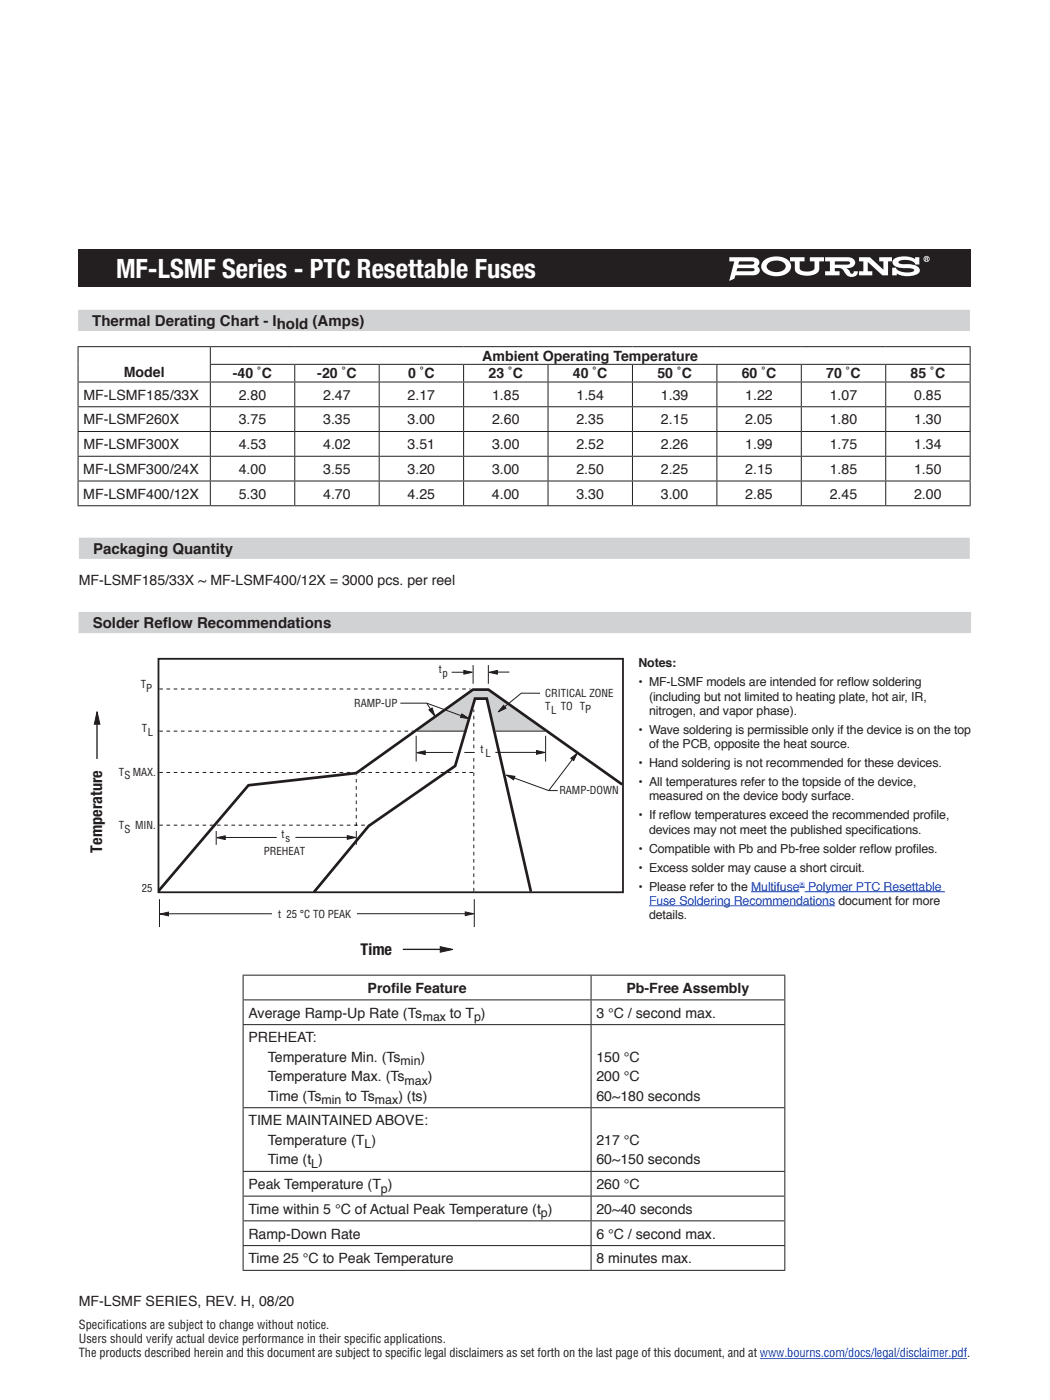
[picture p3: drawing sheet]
<svg xmlns="http://www.w3.org/2000/svg" width="210mm" height="279mm" viewBox="0 0 210 279" stroke-linecap="round" stroke-linejoin="round" font-family="sans-serif">
<defs><g id="words">
<text font-size="5.6" fill="#fff" x="23.2" y="56.2">3312 - 2 mm SMD Trimming Potentiometer</text>
<text font-size="5.3" fill="#fff" x="23.2" y="55.5">MF-LSMF Series - PTC Resettable Fuses</text>
<g font-size="3.2" fill="#211d1e">
<text x="20.4" y="170.1" transform="rotate(-90 20.4 170.1)">Temperature</text>
<text x="72" y="190.5">Time</text>
</g>
<g font-size="3" fill="#231f20">
<text x="18.4" y="65">Thermal Derating Chart - Ihold (Amps)</text>
<text x="18.6" y="110.5">Packaging Quantity</text>
<text x="18.5" y="125.3">Solder Ref</text>
<text x="32.5" y="125.3">low Recommendations</text>
</g>
<g font-size="2.9" fill="#211d1e">
<text x="63.4" y="226.5">Materials</text>
<text x="118.7" y="228">I217 °C</text>
<text x="119.5" y="228">nterval</text>
<text x="138.2" y="223.8">Inspect solder joint to determine if solder joint is</text>
<text x="138.2" y="227">acceptable (i.e. exhibits wetting of joint’s surface).</text>
<text x="52.6" y="232.6">•Time (t )</text>
<text x="54.6" y="232.6">Sn 96.5 / Ag 3.0 / Cu 0.5</text>
<text x="138.2" y="230.3">Use the following criteria (ref. acceptability of printed</text>
<text x="138.2" y="233.5">board assemblies, IPC-A-610):</text>
<text x="18.2" y="235.8">test board (8 - 10 mil thick)</text>
<text x="54.6" y="239">clean solder paste</text>
<text x="54.6" y="235.8">Alloy water soluble or no</text>
<text x="138.2" y="238.1">A) Acceptable (see Figure 1)</text>
<text x="52.6" y="245.5">• single sided epoxy glass</text>
<text x="55.4" y="242.3">(see note 1)</text>
<text x="142.5" y="242.6">(1) The solder connection wetting angle (solder to</text>
<text x="146.7" y="245.8">component and solder to PCB termination)</text>
<text x="52.6" y="252">• PC board approx. 4x4x.06 in.</text>
<text x="54.6" y="248.8">(G10) (UL approved)</text>
<text x="146.7" y="249.1">does not exceed 90 °.</text>
<text x="142.5" y="253.6">(2) Solder balls that do not violate minimum</text>
<text x="15.5" y="261.1">3. Ramp up</text>
<text x="52.6" y="261.1">Convection oven</text>
<text x="15.5" y="265.6">4. Preheat (T )</text>
<text x="30" y="266.3">S</text>
<text x="142.5" y="269.1">(1) Solder connection wetting angle exceeding</text>
<text x="15.5" y="270.1">5. Time above liquidus (T )</text>
<text x="44" y="270.8">L</text>
<text x="88.5" y="270.1">220 °C</text>
<text x="113" y="270.1">60-90 sec.</text>
<text x="146.7" y="272.4">90 °.</text>
</g>
<g font-size="2.8" fill="#231f20">
<text x="24.7" y="75.3">Model</text>
<text x="46.5" y="75.5">-40 ˚C</text>
<text x="63.3" y="75.5">-20 ˚C</text>
<text x="81.4" y="75.5">0 ˚C</text>
<text x="96.3" y="72">Ambient Operating Temperature</text>
<text x="97.5" y="75.5">23 ˚C</text>
<text x="114.3" y="75.5">40 ˚C</text>
<text x="131.2" y="75.5">50 ˚C</text>
<text x="148" y="75.5">60 ˚C</text>
<text x="164.9" y="75.5">70 ˚C</text>
<text x="181.7" y="75.5">85 ˚C</text>
<text x="16.6" y="79.8">MF-LSMF185/33X</text>
<text x="47.7" y="79.8">2.80</text>
<text x="64.5" y="79.8">2.47</text>
<text x="81.4" y="79.8">2.17</text>
<text x="98.2" y="79.8">1.85</text>
<text x="115" y="79.8">1.54</text>
<text x="131.9" y="79.8">1.39</text>
<text x="148.7" y="79.8">1.22</text>
<text x="165.6" y="79.8">1.07</text>
<text x="182.4" y="79.8">0.85</text>
<text x="16.6" y="89.6">MF-LSMF300X</text>
<text x="16.6" y="84.7">MF-LSMF260X</text>
<text x="47.6" y="89.6">4.53</text>
<text x="47.7" y="84.7">3.75</text>
<text x="64.5" y="89.6">4.02</text>
<text x="64.5" y="84.7">3.35</text>
<text x="81.3" y="89.6">3.51</text>
<text x="81.3" y="84.7">3.00</text>
<text x="98.2" y="89.6">3.00</text>
<text x="98.2" y="84.7">2.60</text>
<text x="115" y="89.6">2.52</text>
<text x="115" y="84.7">2.35</text>
<text x="131.9" y="89.6">2.26</text>
<text x="131.9" y="84.7">2.15</text>
<text x="148.7" y="89.6">1.99</text>
<text x="148.7" y="84.7">2.05</text>
<text x="165.6" y="89.6">1.75</text>
<text x="165.6" y="84.7">1.80</text>
<text x="182.4" y="89.6">1.34</text>
<text x="182.4" y="84.7">1.30</text>
<text x="16.6" y="94.6">MF-LSMF300/24X</text>
<text x="47.6" y="94.6">4.00</text>
<text x="64.5" y="94.6">3.55</text>
<text x="81.3" y="94.6">3.20</text>
<text x="98.2" y="94.6">3.00</text>
<text x="115" y="94.6">2.50</text>
<text x="131.9" y="94.6">2.25</text>
<text x="148.7" y="94.6">2.15</text>
<text x="165.6" y="94.6">1.85</text>
<text x="182.4" y="94.6">1.50</text>
<text x="16.6" y="99.5">MF-LSMF400/12X</text>
<text x="47.6" y="99.5">5.30</text>
<text x="64.5" y="99.5">4.70</text>
<text x="81.3" y="99.5">4.25</text>
<text x="98.2" y="99.5">4.00</text>
<text x="115" y="99.5">3.30</text>
<text x="131.9" y="99.5">3.00</text>
<text x="148.7" y="99.5">2.85</text>
<text x="165.6" y="99.5">2.45</text>
<text x="182.4" y="99.5">2.00</text>
<text x="15.7" y="116.7">MF-LSMF185/33X ~ MF-LSMF400/12X = 3000 pcs. per reel</text>
<text x="49.6" y="203.1">Average Ramp-Up Rate (Ts</text>
<text x="73.4" y="198.1">Prof</text>
<text x="78.1" y="198.1">ile Feature</text>
<text x="89.8" y="203.1">to T )</text>
<text x="119" y="203.1">3 °C / second max.</text>
<text x="125" y="198.1">Pb-Free Assembly</text>
<text x="49.6" y="208">PREHEAT:</text>
<text x="53.4" y="215.8">Temperature Max. (Ts</text>
<text x="53.4" y="211.9">Temperature Min. (Ts</text>
<text x="83.9" y="211.9">)</text>
<text x="85.4" y="215.8">)</text>
<text x="119" y="211.9">150 °C</text>
<text x="119" y="215.8">200 °C</text>
<text x="53.4" y="219.7">Time (Ts</text>
<text x="68.9" y="219.7">to Ts</text>
<text x="79.5" y="219.7">) (ts)</text>
<text x="119" y="219.7">60~180 seconds</text>
<text x="49.6" y="224.6">TIME MAINTAINED ABOVE:</text>
<text x="53.4" y="228.5">Temperature (T )</text>
<text x="119" y="232.4">60~150 seconds</text>
<text x="49.6" y="237.3">Peak Temperature (T )</text>
<text x="119" y="237.3">260 °C</text>
<text x="49.6" y="242.2">Time within 5 °C of Actual Peak Temperature (t )</text>
<text x="119" y="242.2">20~40 seconds</text>
<text x="49.6" y="247.2">Ramp-Down Rate</text>
<text x="119" y="247.2">6 °C / second max.</text>
<text x="49.6" y="252.1">Time 25 °C to Peak Temperature</text>
<text x="119" y="252.1">8 minutes max.</text>
<text x="15.7" y="260.6">MF-LSMF SERIES, REV. H, 08/20</text>
</g>
<g font-size="2.5" fill="#231f20">
<text x="127.4" y="133.2">Notes:</text>
<text x="127.4" y="137">• MF-LSMF models are intended for ref</text>
<text x="169.2" y="137">low soldering</text>
<text x="129.5" y="139.8">(including but not limited to heating plate, hot air, IR,</text>
<text x="129.5" y="142.6">nitrogen, and vapor phase).</text>
<text x="127.4" y="146.5">• Wave soldering is permissible only if the device is on the top</text>
<text x="129.5" y="149.3">of the PCB, opposite the heat source.</text>
<text x="127.4" y="153.1">• Hand soldering is not recommended for these devices.</text>
<text x="127.4" y="156.9">• All temperatures refer to the topside of the device,</text>
<text x="129.5" y="159.7">measured on the device body surface.</text>
<text x="127.4" y="163.5">• If reflow temperatures exceed the recommended prof</text>
<text x="129.5" y="166.4">devices may not meet the published specif</text>
<text x="174.4" y="166.4">ications.</text>
<text x="185.7" y="163.5">ile,</text>
<text x="127.4" y="170.2">• Compatible with Pb and Pb-free solder reflow prof</text>
<text x="127.4" y="174">• Excess solder may cause a short circuit.</text>
<text x="182.2" y="170.2">iles.</text>
<text x="127.4" y="177.8">• Please refer to the Multifuse Polymer PTC Resettable</text>
<text x="129.5" y="183.4">details.</text>
<text x="84.4" y="203.8">max</text>
<text x="94.6" y="203.8">p</text>
<text x="80" y="212.6">min</text>
<text x="64.2" y="220.4">min</text>
<text x="74.8" y="220.4">max</text>
<text x="80.7" y="216.5">max</text>
<text x="62.1" y="233.1">L</text>
<text x="72.7" y="229.2">L</text>
<text x="76" y="238">p</text>
<text x="108" y="242.9">p</text>
<text x="15.7" y="265.3">Specif</text>
<text x="15.7" y="268.1">Users should verify actual device performance in their specif</text>
<text x="21.1" y="265.3">ications are subject to change without notice.</text>
<text x="73.8" y="268.1">ic applications.</text>
<text x="15.7" y="270.9">The products described herein and this document are subject to specif</text>
<text x="81.8" y="270.9">ic legal disclaimers as set forth on the last page of this document, and at www.bourns.com/docs/legal/disclaimer.pdf.</text>
</g>
<text font-size="2.5" fill="#0042f4" x="129.5" y="180.6">Fuse Soldering Recommendations document for more</text>
<g font-size="2.2" fill="#211d1e">
<text x="28.1" y="137.4">T</text>
<text x="87.6" y="134.3">t</text>
<text x="88.3" y="135.1">p</text>
<text x="29.2" y="138.1">P</text>
<text x="70.7" y="141.2">RAMP-UP</text>
<text x="108.8" y="141.7">T</text>
<text x="108.8" y="139.2">CRITICAL ZONE</text>
<text x="110" y="142.4">L</text>
<text x="111.9" y="141.7">TO T</text>
<text x="116.8" y="142.4">P</text>
<text x="28.3" y="146.1">T</text>
<text x="29.5" y="146.9">L</text>
<text x="23.7" y="154.8">T</text>
<text x="24.8" y="155.5">S</text>
<text x="26.5" y="154.8">MAX.</text>
<text x="95.9" y="150.3">t</text>
<text x="96.9" y="151.1">L</text>
<text x="111.6" y="158.5">RAMP-DOWN</text>
<text x="23.7" y="165.5">T</text>
<text x="24.8" y="166.2">S</text>
<text x="27" y="165.5">MIN.</text>
<text x="56.2" y="167.3">t</text>
<text x="52.7" y="170.6">PREHEAT</text>
<text x="57" y="168">s</text>
<text x="28.3" y="178.1">25</text>
<text x="55.5" y="183.2">t 25 °C TO PEAK</text>
</g>
<text font-size="1.4" fill="#0042f4" x="159.6" y="177">®</text>
</g></defs>
<path d="M151.7 271.1h41.3" fill="none" stroke="#0042f4" stroke-width=".2"/>
<path d="M15.7 49.7h178.1v7.5h-178.1z" fill="#231f20"/>
<g fill="#fff">
<path d="M157.7 51.3h2.9v.9h-1v1.3a1.6 1.6 0 0 0 1.9 .7 1.05 1.05 0 0 0 1.1-.7v-1.3h-1v-.9h2.9v.9h-1v1.5a2.12 2.12 0 0 1-2.4 1.3 2.93 2.93 0 0 1-2.4-.9l-.1-1.9h-.9z"/>
<path d="M171.4 51.3h2.2l2.7 2.5v-1.6h-.8v-.9h2.5v.9h-.8v2.7h-1.1l-2.9-2.6v1.8h.9v.8h-2.7v-.8h.9v-1.9h-.9z"/>
<path d="M178.5 51.6a4.6 4.6 0 0 1 4.1 .1v-.4h.9v1.5h-.8a2.22 2.22 0 0 0-2.7-.9l-.7 .3v.2l.5 .3h1.1a2.7 2.7 0 0 1 2.6 1 .91 .91 0 0 1-.8 1.2 4.4 4.4 0 0 1-3.7-.3v.3h-.9v-1.5h.7a2.19 2.19 0 0 0 2.3 1l1.1-.2 .3-.3a2.64 2.64 0 0 0-2.3-.4 2.56 2.56 0 0 1-2-.7l-.1-.5 .1-.4z"/>
<path d="M184.8 51.5v.1h.2v-.1zM184.7 51.4h.4v.3l.1 .3h-.2l-.1-.2-.1 .2h-.1zM184.5 51.7a.47 .47 0 0 0 .9 0 .47 .47 0 0 0-.9 0zM184.3 51.7a.61 .61 0 0 1 1.2 0 .61 .61 0 0 1-1.2 0z"/>
<path d="M147.2 53.5h2.9l.3 .1 .2 .2-.2 .3h-.4h-3zM147.5 52.2h2.6l.4 .2-.1 .3-.4 .1h-2.7zM145.6 51.3v.9h.9l-1 3.9 1.1-.5 .2-.7h3.6a.99 .99 0 0 0 1.1-.5 .99 .99 0 0 0-.4-1.3 .94 .94 0 0 0 .4-1 .94 .94 0 0 0-.9-.7z"/>
<path d="M153.3 52.5a2.61 2.61 0 0 1 3.4 .3 1.11 1.11 0 0 1-1.2 1.4 2.01 2.01 0 0 1-2.5-1zM152.5 51.9a1.59 1.59 0 0 0-.6 1.6 1.59 1.59 0 0 0 1.2 1.2 3.9 3.9 0 0 0 4.5-.7 1.73 1.73 0 0 0-1.3-2.6 4.3 4.3 0 0 0-3.8 .5z"/>
<path d="M166.6 52.2h2.6l.5 .2-.3 .3-.4 .1h-2.4zM164.7 51.3v.9h.9v1.9h-.9v.8h2.9v-.8h-1v-.6a1.57 1.57 0 0 1 2 1 1.43 1.43 0 0 0 1.3 .8 1.43 1.43 0 0 0 1.3-.8v-.4h-.8l-.1 .3-.3 .3a.6 .6 0 0 1-.5-.7l-.6-.5a1.28 1.28 0 0 0 1.7-1.4 1.4 1.4 0 0 0-1.4-.8z"/>
</g>
<path d="M15.7 49.7h178.1v7.5h-178.1z" fill="#231f20"/>
<g fill="#fff">
<path d="M157.7 51.3h2.9v.9h-1v1.3a1.6 1.6 0 0 0 1.9 .7 1.05 1.05 0 0 0 1.1-.7v-1.3h-1v-.9h2.9v.9h-1v1.5a2.12 2.12 0 0 1-2.4 1.3 2.93 2.93 0 0 1-2.4-.9l-.1-1.9h-.9z"/>
<path d="M171.4 51.3h2.2l2.7 2.5v-1.6h-.8v-.9h2.5v.9h-.8v2.7h-1.1l-2.9-2.6v1.8h.9v.8h-2.7v-.8h.9v-1.9h-.9z"/>
<path d="M178.5 51.6a4.6 4.6 0 0 1 4.1 .1v-.4h.9v1.5h-.8a2.22 2.22 0 0 0-2.7-.9l-.7 .3v.2l.5 .3h1.1a2.7 2.7 0 0 1 2.6 1 .91 .91 0 0 1-.8 1.2 4.4 4.4 0 0 1-3.7-.3v.3h-.9v-1.5h.7a2.19 2.19 0 0 0 2.3 1l1.1-.2 .3-.3a2.64 2.64 0 0 0-2.3-.4 2.56 2.56 0 0 1-2-.7l-.1-.5 .1-.4z"/>
<path d="M184.8 51.5v.1h.2v-.1zM184.7 51.4h.4v.3l.1 .3h-.2l-.1-.2-.1 .2h-.1zM184.5 51.7a.47 .47 0 0 0 .9 0 .47 .47 0 0 0-.9 0zM184.3 51.7a.61 .61 0 0 1 1.2 0 .61 .61 0 0 1-1.2 0z"/>
<path d="M147.2 53.5h2.9l.3 .1 .2 .2-.2 .3h-.4h-3zM147.5 52.2h2.6l.4 .2-.1 .3-.4 .1h-2.7zM145.6 51.3v.9h.9l-1 3.9 1.1-.5 .2-.7h3.6a.99 .99 0 0 0 1.1-.5 .99 .99 0 0 0-.4-1.3 .94 .94 0 0 0 .4-1 .94 .94 0 0 0-.9-.7z"/>
<path d="M153.3 52.5a2.61 2.61 0 0 1 3.4 .3 1.11 1.11 0 0 1-1.2 1.4 2.01 2.01 0 0 1-2.5-1zM152.5 51.9a1.59 1.59 0 0 0-.6 1.6 1.59 1.59 0 0 0 1.2 1.2 3.9 3.9 0 0 0 4.5-.7 1.73 1.73 0 0 0-1.3-2.6 4.3 4.3 0 0 0-3.8 .5z"/>
<path d="M166.6 52.2h2.6l.5 .2-.3 .3-.4 .1h-2.4zM164.7 51.3v.9h.9v1.9h-.9v.8h2.9v-.8h-1v-.6a1.57 1.57 0 0 1 2 1 1.43 1.43 0 0 0 1.3 .8 1.43 1.43 0 0 0 1.3-.8v-.4h-.8l-.1 .3-.3 .3a.6 .6 0 0 1-.5-.7l-.6-.5a1.28 1.28 0 0 0 1.7-1.4 1.4 1.4 0 0 0-1.4-.8z"/>
</g>
<path d="M15.6 63.9h178M15.7 109.4h177.8M15.7 124.2h178.1" fill="none" stroke="#d1d2d4" stroke-width="4.2" stroke-linecap="butt"/>
<g fill="none" stroke="#231f20" stroke-width=".2">
<path d="M15.5 69.2h178.2M15.5 76.2h178.2M15.6 69.3v6.9M15.6 76.3v4.8M41.9 72.7h151.8M42 69.3v3.3M42 72.8v3.4M42 76.3v4.8M58.8 72.8v3.4M58.8 76.3v4.8M75.7 72.8v3.4M75.7 76.3v4.8"/>
<path d="M92.5 72.8v3.4M92.5 76.3v4.8M109.4 72.8v3.4M109.4 76.3v4.8M126.2 72.8v3.4M126.2 76.3v4.8M143.1 72.8v3.4M143.1 76.3v4.8M159.9 72.8v3.4M159.9 76.3v4.8M176.8 72.8v3.4M176.8 76.3v4.8"/>
<path d="M193.6 69.3v3.3M193.6 72.8v3.4M193.6 76.3v4.8M15.5 81.2h178.2M15.5 86.1h178.2M15.5 91.1h178.2M15.5 96h178.2M15.6 81.3v4.7M15.6 86.2v4.8M15.6 91.1v4.8M15.6 96.1v4.7M42 81.3v4.7"/>
<path d="M42 86.2v4.8M42 91.1v4.8M42 96.1v4.7M58.8 81.3v4.7M58.8 86.2v4.8M58.8 91.1v4.8M58.8 96.1v4.7M75.7 81.3v4.7M75.7 86.2v4.8M75.7 91.1v4.8M75.7 96.1v4.7M92.5 81.3v4.7"/>
<path d="M92.5 86.2v4.8M92.5 91.1v4.8M92.5 96.1v4.7M109.4 81.3v4.7M109.4 86.2v4.8M109.4 91.1v4.8M109.4 96.1v4.7M126.2 81.3v4.7M126.2 86.2v4.8M126.2 91.1v4.8M126.2 96.1v4.7M143.1 81.3v4.7"/>
<path d="M143.1 86.2v4.8M143.1 91.1v4.8M143.1 96.1v4.7M159.9 81.3v4.7M159.9 86.2v4.8M159.9 91.1v4.8M159.9 96.1v4.7M176.8 81.3v4.7M176.8 86.2v4.8M176.8 91.1v4.8M176.8 96.1v4.7M193.6 81.3v4.7"/>
<path d="M193.6 86.2v4.8M193.6 91.1v4.8M193.6 96.1v4.7M15.5 100.9h178.2"/>
</g>
<path d="M149.9 178h9.7M159.6 177.1h1M160.6 178h28M129.5 180.8h37.2" fill="none" stroke="#0042f4" stroke-width=".2"/>
<path d="M82.9 145.9l11.5-8.3h3.1l11.6 8.3h-10.4l-1.5-6.4h-2.4l-1.9 6.4z" fill="#d0d1d3"/>
<path d="M31.6 131.5h92.7v46.6h-92.7z" fill="none" stroke="#211d1e" stroke-width=".36"/>
<path d="M124.2 156.6l-26.7-19h-3.1l-23.3 16.7-21.5 2.4-17.9 21.1M106 177.9l-8.9-38.5h-2.3l-4 13.5-17.2 12-10.9 13.1" fill="none" stroke="#211d1e" stroke-width=".54"/>
<path d="M31.8 137.5h62.1M31.8 145.9h50.6M31.8 154.2h62.8M31.8 164.7h42.2M71.1 164.8v-10.2M94.6 177.9v-26.8" fill="none" stroke="#211d1e" stroke-width=".2" stroke-dasharray=".7 .7" stroke-linecap="butt"/>
<path d="M83.2 145.9h9.9M98.9 145.9h9.9" fill="none" stroke="#211d1e" stroke-width=".2"/>
<path d="M19.4 142l.5 2.5h-1.1z" fill="#211d1e"/>
<path d="M19.4 142l.5 2.5h-1.1z" fill="none" stroke="#211d1e" stroke-width=".2"/>
<path d="M19.4 142.4v9.1" fill="none" stroke="#211d1e" stroke-width=".27"/>
<path d="M87.9 188.9l2.5 .6-2.5 .5z" fill="#211d1e"/>
<path d="M94.4 132.7v3.8M97.5 132.7v3.8M87.9 188.9l2.5 .6-2.5 .5z" fill="none" stroke="#211d1e" stroke-width=".2"/>
<path d="M80.4 189.5h9.6" fill="none" stroke="#211d1e" stroke-width=".27"/>
<path d="M97.6 134.2l1.7-.4v.7z" fill="#211d1e"/>
<path d="M97.6 134.2l1.7-.4v.7z" fill="none" stroke="#211d1e" stroke-width=".2"/>
<path d="M92.6 133.8l1.6 .4-1.6 .3z" fill="#211d1e"/>
<path d="M90.1 134.2h3.9M92.6 133.8l1.6 .4-1.6 .3zM99 134.1h2.7" fill="none" stroke="#211d1e" stroke-width=".2"/>
<path d="M92.2 142.5l1.4 .9-1.7-.2z" fill="#211d1e"/>
<path d="M79.9 140.3h5.3l8.2 3M92.2 142.5l1.4 .9-1.7-.2z" fill="none" stroke="#211d1e" stroke-width=".2"/>
<path d="M100.5 140.8l.5 .6-1.6 .7z" fill="#211d1e"/>
<path d="M107.8 138.3h-3.8l-3.5 2.9M100.5 140.8l.5 .6-1.6 .7z" fill="none" stroke="#211d1e" stroke-width=".2"/>
<path d="M85.6 141.7l.6-.4 .6 1.6z" fill="#211d1e"/>
<path d="M85.2 140.3l1.5 2.4M85.6 141.7l.6-.4 .6 1.6z" fill="none" stroke="#211d1e" stroke-width=".2"/>
<path d="M101.1 154.7l1.7 .2-.3 .7z" fill="#211d1e"/>
<path d="M101.1 154.7l1.7 .2-.3 .7zM101.3 154.8l8.2 3h1.8" fill="none" stroke="#211d1e" stroke-width=".2"/>
<path d="M113.9 151.3l1.3-1-.7 1.5z" fill="#211d1e"/>
<path d="M108.9 146.8v5.2M113.9 151.3l1.3-1-.7 1.5zM115.1 150.4l-5.6 7.4" fill="none" stroke="#211d1e" stroke-width=".2"/>
<path d="M83.2 150.2l1.7-.4v.8z" fill="#211d1e"/>
<path d="M83.2 150.2l1.7-.4v.8z" fill="none" stroke="#211d1e" stroke-width=".2"/>
<path d="M107.1 149.8l1.7 .4-1.7 .3z" fill="#211d1e"/>
<path d="M83.1 146.8v5.2M84.6 150.2h5.8M92.7 150.2h2.1M98.9 150.2h8.9M107.1 149.8l1.7 .4-1.7 .3zM71.1 165.8v2.8" fill="none" stroke="#211d1e" stroke-width=".2"/>
<path d="M94.6 149.3v-7.7" fill="none" stroke="#211d1e" stroke-width=".2" stroke-dasharray=".7 .7" stroke-linecap="butt"/>
<path d="M43.3 167.2l1.6-.4v.7z" fill="#211d1e"/>
<path d="M43.3 167.2l1.6-.4v.7z" fill="none" stroke="#211d1e" stroke-width=".2"/>
<path d="M69.3 166.8l1.7 .3-1.7 .4z" fill="#211d1e"/>
<path d="M43.1 165.8v2.8M44.7 167.1h10.5M58.9 167.1h11.1M69.3 166.8l1.7 .3-1.7 .4zM94.7 179.5v5.5" fill="none" stroke="#211d1e" stroke-width=".2"/>
<path d="M32 182.4l1.6-.4v.8z" fill="#211d1e"/>
<path d="M32 182.4l1.6-.4v.8z" fill="none" stroke="#211d1e" stroke-width=".2"/>
<path d="M92.8 182l1.7 .4-1.7 .3z" fill="#211d1e"/>
<path d="M31.8 179.5v5.5M33.4 182.4h20.9M71.2 182.3h22.4M92.8 182l1.7 .4-1.7 .3z" fill="none" stroke="#211d1e" stroke-width=".2"/>
<g fill="none" stroke="#231f20" stroke-width=".2">
<path d="M48.4 194.6h108.3M48.4 199.6h108.3M48.5 194.7v4.8M48.5 199.6v4.8M118 194.7v4.8M118 199.6v4.8M156.6 194.7v4.8M156.6 199.6v4.8M48.4 204.5h108.3M48.5 204.6v16.4M118 204.6v16.4M156.6 204.6v16.4"/>
<path d="M48.4 221.1h108.3M48.4 233.8h108.3M48.4 238.7h108.3M48.5 221.2v12.5M48.5 233.9v4.7M48.5 238.8v4.8M118 221.2v12.5M118 233.9v4.7M118 238.8v4.8M156.6 221.2v12.5M156.6 233.9v4.7M156.6 238.8v4.8"/>
<path d="M48.4 243.6h108.3M48.4 248.6h108.3M48.4 253.5h108.3M48.5 243.7v4.8M48.5 248.7v4.7M118 243.7v4.8M118 248.7v4.7M156.6 243.7v4.8M156.6 248.7v4.7"/>
</g>
<use href="#words"/>
</svg>
